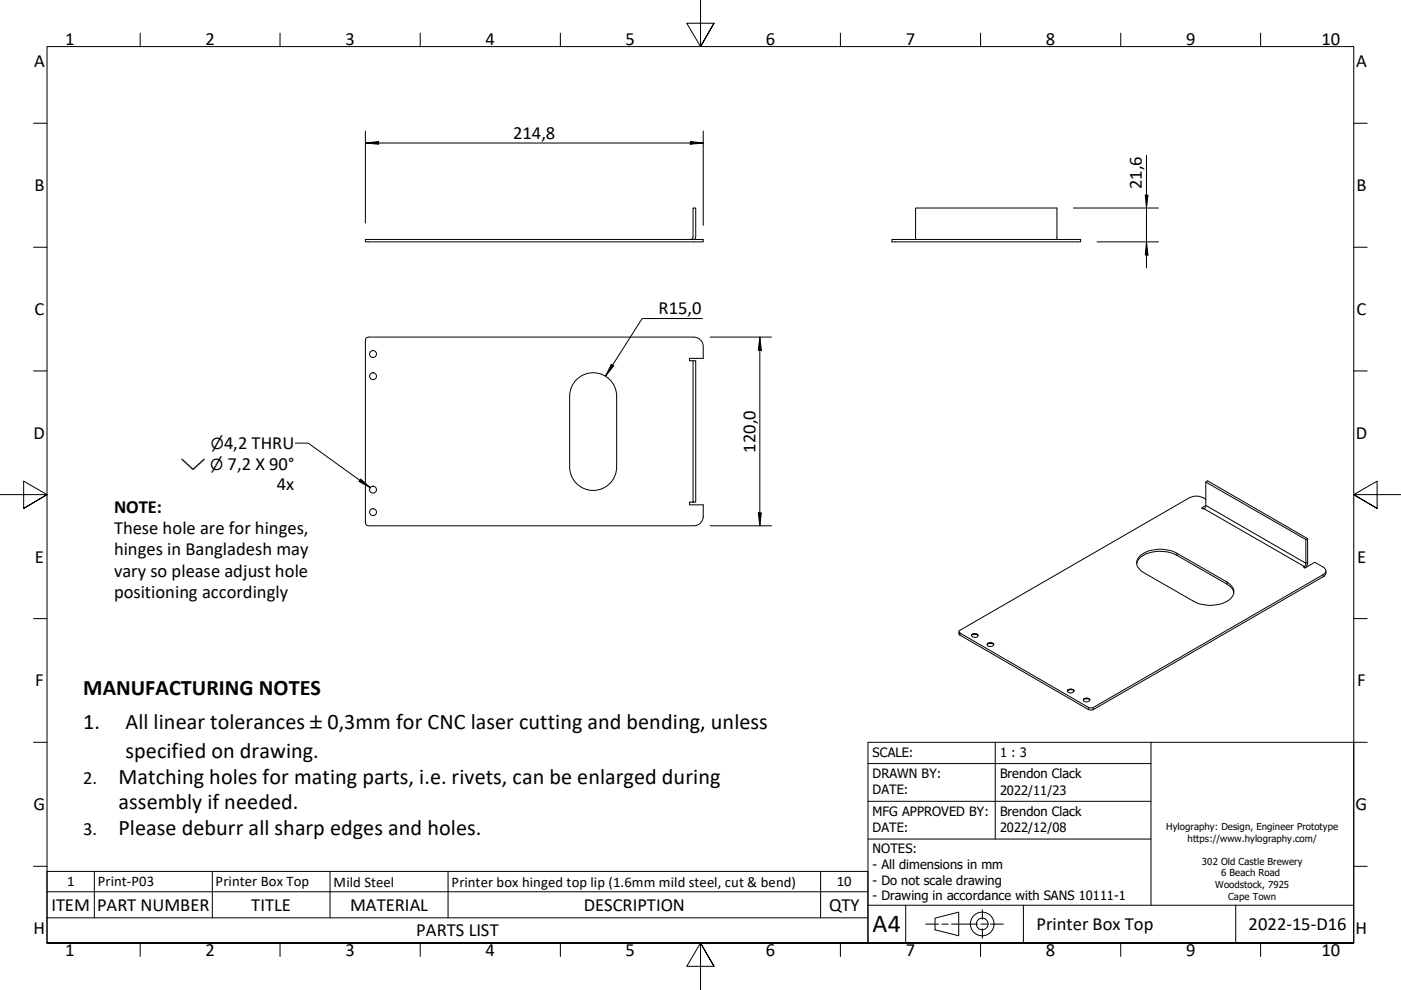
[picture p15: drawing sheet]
<svg xmlns="http://www.w3.org/2000/svg" width="297mm" height="210mm" viewBox="0 0 297 210" stroke-linecap="round" stroke-linejoin="round" font-family="sans-serif">
<defs><g id="words">
<text font-size="5.5" x="185" y="197.6">A4</text>
<g font-size="4.7">
<text x="17.7" y="147.3">MANUFACTURING NOTES</text>
<text x="17.7" y="154.5">1.</text>
<text x="26.6" y="154.5">All linear tolerances</text>
<text x="69.4" y="154.5">0,3mm for CNC laser cutting and bending, unless</text>
<text x="26.6" y="160.8">specified on drawing.</text>
<text x="25.1" y="166.2">Matching holes for mating parts, i.e. rivets, can be enlarged during</text>
<text x="25.1" y="171.6">assembly if needed.</text>
<text x="25.1" y="177">Please deburr all sharp edges and holes.</text>
</g>
<g font-size="3.9">
<text x="13.8" y="9.5">1</text>
<text x="43.6" y="9.5">2</text>
<text x="73.3" y="9.5">3</text>
<text x="102.9" y="9.5">4</text>
<text x="132.7" y="9.5">5</text>
<text x="162.4" y="9.5">6</text>
<text x="192" y="9.5">7</text>
<text x="221.7" y="9.5">8</text>
<text x="251.5" y="9.5">9</text>
<text x="280.2" y="9.5">10</text>
<text x="7.2" y="14.3">A</text>
<text x="287.5" y="14.3">A</text>
<text x="108.8" y="29.4">214,8</text>
<text x="7.3" y="40.5">B</text>
<text x="242.1" y="40.1" transform="rotate(-90 242.1 40.1)">21,6</text>
<text x="287.6" y="40.5">B</text>
<text x="7.3" y="66.8">C</text>
<text x="139.6" y="66.6">R15,0</text>
<text x="287.6" y="66.8">C</text>
<text x="7.1" y="93">D</text>
<text x="47.5" y="95.2">4,2 THRU</text>
<text x="160.1" y="96" transform="rotate(-90 160.1 96)">120,0</text>
<text x="287.5" y="93">D</text>
<text x="48.3" y="99.6">7,2 X 90°</text>
<text x="58.7" y="104">4x</text>
<text x="24.2" y="108.8">NOTE:</text>
<text x="24.2" y="113.3">These hole are for hinges,</text>
<text x="7.4" y="119.3">E</text>
<text x="24.2" y="117.8">hinges in Bangladesh may</text>
<text x="287.7" y="119.3">E</text>
<text x="24.2" y="122.3">vary so please adjust hole</text>
<text x="24.2" y="126.8">positioning accordingly</text>
<text x="7.4" y="145.5">F</text>
<text x="287.7" y="145.5">F</text>
<text x="65.8" y="154.5">±</text>
<text x="17.7" y="166.2">2.</text>
<text x="7.1" y="171.8">G</text>
<text x="287.4" y="171.8">G</text>
<text x="17.7" y="177">3.</text>
<text x="10.9" y="193.1">ITEM</text>
<text x="20.6" y="193.1">PART NUMBER</text>
<text x="53.3" y="193.1">TITLE</text>
<text x="74.2" y="193.1">MATERIAL</text>
<text x="123.8" y="193.1">DESCRIPTION</text>
<text x="175.8" y="193.1">QTY</text>
<text x="219.8" y="197.2">Printer Box Top</text>
<text x="264.7" y="197.2">2022-15-D16</text>
<text x="7.1" y="198">H</text>
<text x="13.8" y="202.8">1</text>
<text x="43.6" y="202.8">2</text>
<text x="73.3" y="202.8">3</text>
<text x="88.3" y="198.5">PARTS LIST</text>
<text x="102.9" y="202.8">4</text>
<text x="132.7" y="202.8">5</text>
<text x="162.4" y="202.8">6</text>
<text x="192" y="202.8">7</text>
<text x="221.7" y="202.8">8</text>
<text x="251.5" y="202.8">9</text>
<text x="280.2" y="202.8">10</text>
<text x="287.4" y="198">H</text>
</g>
<g font-size="3.2">
<text x="44.7" y="95.2">⌀</text>
<text x="38.3" y="99.6">⌵ ⌀</text>
</g>
<g font-size="3.1">
<text x="14.2" y="187.9">1</text>
<text x="20.8" y="187.9">Print-P03</text>
<text x="45.7" y="187.9">Printer Box Top</text>
<text x="70.7" y="188">Mild Steel</text>
<text x="95.8" y="188">Printer box hinged top lip (1.6mm mild steel, cut &amp; bend)</text>
<text x="177.4" y="187.9">10</text>
</g>
<g font-size="2.7">
<text x="185" y="160.4">SCALE:</text>
<text x="212" y="160.4">1 : 3</text>
<text x="185" y="164.9">DRAWN BY:</text>
<text x="212" y="165">Brendon Clack</text>
<text x="185" y="168.4">DATE:</text>
<text x="185" y="172.9">MFG APPROVED BY:</text>
<text x="212" y="173">Brendon Clack</text>
<text x="212" y="168.5">2022/11/23</text>
<text x="185" y="176.4">DATE:</text>
<text x="212" y="176.5">2022/12/08</text>
<text x="185" y="180.9">NOTES:</text>
<text x="185" y="184.2">- All dimensions in mm</text>
<text x="185" y="187.6">- Do not scale drawing</text>
<text x="185" y="190.9">- Drawing in accordance with SANS 10111-1</text>
</g>
<g font-size="2">
<text x="247.3" y="176">Hylography: Design, Engineer Prototype</text>
<text x="251.8" y="178.5">https://www.hylography.com/</text>
<text x="254.8" y="183.4">302 Old Castle Brewery</text>
<text x="258.9" y="185.8">6 Beach Road</text>
<text x="257.6" y="188.3">Woodstock, 7925</text>
<text x="260.4" y="190.8">Cape Town</text>
</g>
</g></defs>
<!-- layer: Visible (Hylo) -->
<g fill="none" stroke="#000" stroke-width=".21">
<path d="M77.5 50.8h71.6v.5h-71.6zM147.4 50.2l-.1 .6M147.5 50.3v-6.2h-.6v6.2l-.2 .4-.3 .1M189.1 50.8h40v.5h-40zM194.1 50.8v-6.7h30v6.7M77.5 72.2v38.6a.67 .67 0 0 0 .6 .7M78.1 71.5a.67 .67 0 0 0-.6 .6M78.2 71.5h68.9a2 2 0 0 1 2 2M146.9 76.5h.6v30h-.6zM149.1 73.5v2.5h-2.9v.5h.7M120.8 84a5 5 0 0 1 5-5 5 5 0 0 1 4.9 5M120.8 84v15"/>
<path d="M120.8 99a5 5 0 0 0 5 5 5 5 0 0 0 4.9-5M130.7 84v15M146.9 106.5h-.7v.5h2.9v2.5M149.1 109.5a2 2 0 0 1-2 2h-68.9M241 119.5a3.5 3.5 0 0 1 3.2-2.4l1.7-.2a7.1 7.1 0 0 1 3.7 .9l10.6 6.1a2.54 2.54 0 0 1 1.4 1.8M241.9 117.6a7.6 7.6 0 0 1 7.7-.3l10.6 6.1a2.18 2.18 0 0 1 1.2 2.9 5.8 5.8 0 0 1-5.6 2 5.7 5.7 0 0 1-2.8-.8l-10.6-6.1a2.18 2.18 0 0 1-1.2-2.9zM254.8 107.7l.9-.5-.1 .3-.3 .4h-.2zM255.7 105.9a3.2 3.2 0 0 0-3.5-.4l-48.7 28.1-.2 .2v.3l27.5 15.9 .8 .1 48.9-28.3a.83 .83 0 0 0 .6-.8 .83 .83 0 0 0-.6-.8l-1.7-1-2.1 1.2-.3-.2 .3-.2 .2-.4v-5.2l.3-.2v5.3l-.5 .9M255.7 107.2v-5l.3-.2 21.2 12.2M255.7 102.2l21.2 12.2M206 134.6a.82 .82 0 0 1 1.3 .2 .74 .74 0 0 1-.7 .3 .74 .74 0 0 1-.6-.5zM206 134.8a.77 .77 0 0 1 .7-.5 .77 .77 0 0 1 .7 .5"/>
<path d="M206.1 134.6l.6-.1 .6 .1M209.3 136.7a.83 .83 0 0 1 1.4 0M209.4 136.5h1.2M209.5 136.4a.78 .78 0 0 1 1.2 .4l-.6 .3a.64 .64 0 0 1-.8-.4zM281.1 121.1v.6l-.3 .4-49.2 28.4h-.8l-27.3-15.8-.2-.2v-.5M226.3 146.5a.83 .83 0 0 1 1.4 0M226.4 146.3l.6-.1 .6 .1M226.5 146.2l.6-.1a.48 .48 0 0 1 .6 .4 .7 .7 0 0 1-.7 .4 .7 .7 0 0 1-.6-.6zM229.7 148.4a.83 .83 0 0 1 1.4 0M229.7 148.2h1.3M229.9 148.1h.8l.4 .2a.77 .77 0 0 1-.7 .5 .77 .77 0 0 1-.7-.4z"/>
<circle cx="79.1" cy="75.1" r=".73"/>
<circle cx="79.1" cy="79.8" r=".73"/>
<circle cx="79.1" cy="103.8" r=".73"/>
<circle cx="79.1" cy="108.6" r=".73"/>
</g>
<!-- layer: Visible Narrow (Hylo) -->
<path d="M249.6 117.3v.5M255.3 107.9l21.2 12.2v.2M255.7 107.2l21.2 12.2 .3-.2M203.5 134.2v.5M260.2 123.4v.5M280.5 121.8v.5M230.8 150v.5M231.8 150v.5" fill="none" stroke="#000" stroke-width=".21"/>
<!-- layer: Symbol (Hylo) -->
<path d="M62.6 94h2.7l13.2 9.4M76.5 101.6l2 1.8-2.4-1.3zM10 189.1h174v-4.3h-174v9.8M10 194.6v5.3h174v-5.3M20 184.8v9.8M45 184.8v9.8M70 184.8v9.8M95 184.8v9.8M174 184.8v9.8M184 189.1v5.5h-174" fill="none" stroke="#000" stroke-width=".21"/>
<!-- layer: Border (Hylo) -->
<g fill="none" stroke="#000" stroke-width=".21">
<path d="M148.5 -.1v10l-2.9-5h5.8l-2.9 5 2.9-5M29.7 7v2.9M59.4 7v2.9M89.1 7v2.9M118.8 7v2.9M178.2 7v2.9M207.9 7v2.9M237.6 7v2.9M267.3 7v2.9M7.1 26.1h2.9M287 26.1h2.9M7.1 52.4h2.9"/>
<path d="M287 52.4h2.9M7.1 78.6h2.9M287 78.6h2.9M0 104.9h10l-5-2.9v5.8l5-2.9-5 2.9M297 104.9h-10l5-2.9v5.8l-5-2.9 5 2.9M7.1 131.2h2.9M287 131.2h2.9M7.1 157.4h2.9M287 157.4h2.9M7.1 183.7h2.9M10 199.9v-190h277v190h-277h277M29.7 199.9v2.9"/>
<path d="M59.4 199.9v2.9M89.1 199.9v2.9M118.8 199.9v2.9M178.2 199.9v2.9M207.9 199.9v2.9M237.6 199.9v2.9M267.3 199.9v2.9M287 183.7h2.9M151.4 204.9l-2.9-5 2.9 5h-5.8l2.9-5v10"/>
</g>
<!-- layer: Title (Hylo) -->
<g fill="none" stroke="#000" stroke-width=".21">
<path d="M184 157.4h103v42.5h-103zM211 157.4v20.5M244 157.4v34.5M184 177.9h60M184 169.9h60M184 161.9h60M184 191.9h103M192 191.9v8M196.3 195.9h2.7M198.2 194.7l5.1-1.3v5l-5.1-1.3zM199.7 195.9h1.3M201.7 195.9h5.6"/>
<path d="M208 195.9h1.3M208.3 192.9v2M208.3 196.9v2M210 195.9h2.7M217 191.9v8M262 191.9v8"/>
<circle cx="208.2" cy="195.9" r="2.51"/>
<circle cx="208.2" cy="195.9" r="1.24"/>
</g>
<!-- layer: Dimension (Hylo) -->
<g fill="none" stroke="#000" stroke-width=".21">
<path d="M77.5 30.3l2.8-.3v.6zM77.5 30.3h71.6M77.5 27.8v19.5M146.4 30l2.7 .3-2.7 .3zM149.1 27.8v20M243.1 32.9v23.9M227.6 44.1h18M232.6 51.3h13M242.8 41.4h.6l-.3 2.7zM243.1 51.3l.3 2.8h-.6zM129.6 77.3l.5 .3-1.7 2.1zM148.9 67.5h-12.8l-7.7 12.2"/>
<path d="M150.6 71.5h13M161.1 71.5l.3 2.8h-.6zM161.1 71.5v40M150.6 111.5h13M160.8 108.7h.6l-.3 2.8z"/>
</g>
<g fill="#000">
<path d="M77.5 30.3l2.8-.3v.6z" fill-rule="evenodd"/>
<path d="M146.4 30l2.7 .3-2.7 .3z" fill-rule="evenodd"/>
<path d="M242.8 41.4h.6l-.3 2.7z" fill-rule="evenodd"/>
<path d="M243.1 51.3l.3 2.8h-.6z" fill-rule="evenodd"/>
<path d="M129.6 77.3l.5 .3-1.7 2.1z" fill-rule="evenodd"/>
<path d="M161.1 71.5l.3 2.8h-.6z" fill-rule="evenodd"/>
<path d="M160.8 108.7h.6l-.3 2.8z" fill-rule="evenodd"/>
</g>
<!-- layer: Symbol (Hylo) -->
<path d="M76.5 101.6l2 1.8-2.4-1.3z" fill-rule="evenodd" fill="#000"/>
<use href="#words"/>
</svg>
